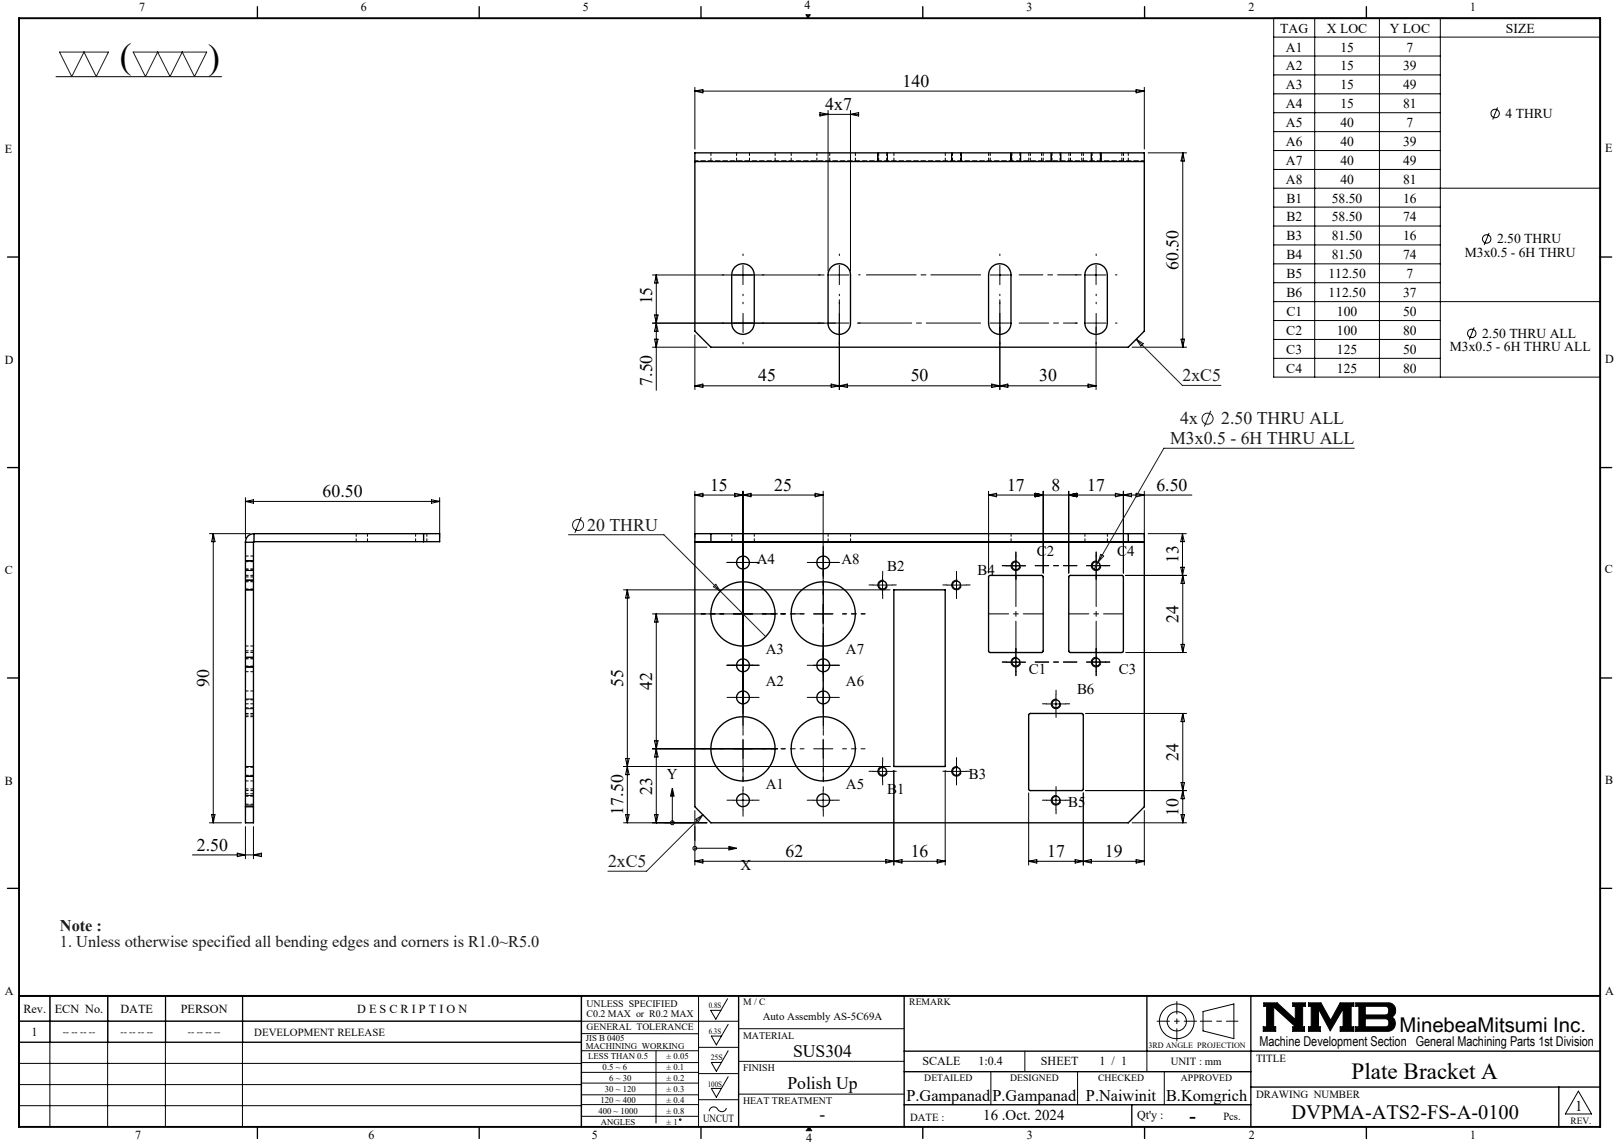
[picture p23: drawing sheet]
<svg xmlns="http://www.w3.org/2000/svg" width="420mm" height="297mm" viewBox="0 0 420 297" stroke-linecap="round" stroke-linejoin="round" font-family="sans-serif">
<defs><g id="words">
<g font-size="9.2">
<text x="31.1" y="17.7">(</text>
<text x="54" y="17.8">)</text>
</g>
<text font-size="6" x="350.9" y="280">Plate Bracket A</text>
<g font-size="5.3">
<text x="363.3" y="267.7">MinebeaMitsumi Inc.</text>
<text x="335.2" y="290.4">DVPMA-ATS2-FS-A-0100</text>
</g>
<text font-size="4.9" x="308.8" y="290.9">-</text>
<g font-size="4.6">
<text x="234.3" y="22.5">140</text>
<text x="214.2" y="28.5">4x7</text>
<text x="305.9" y="70" transform="rotate(-90 305.9 70)">60.50</text>
<text x="169.3" y="79" transform="rotate(-90 169.3 79)">15</text>
<text x="169.3" y="100.1" transform="rotate(-90 169.3 100.1)">7.50</text>
<text x="196.8" y="99">45</text>
<text x="236.4" y="99">50</text>
<text x="269.7" y="99">30</text>
<text x="83.7" y="129">60.50</text>
<text x="184.3" y="127.3">15</text>
<text x="201" y="127.3">25</text>
<text x="261.4" y="127.3">17</text>
<text x="273" y="127.3">8</text>
<text x="282.2" y="127.3">17</text>
<text x="300.2" y="127.3">6.50</text>
<text x="305.9" y="146.1" transform="rotate(-90 305.9 146.1)">13</text>
<text x="305.9" y="161.5" transform="rotate(-90 305.9 161.5)">24</text>
<text x="54.3" y="178.2" transform="rotate(-90 54.3 178.2)">90</text>
<text x="161.8" y="178.2" transform="rotate(-90 161.8 178.2)">55</text>
<text x="169.3" y="179" transform="rotate(-90 169.3 179)">42</text>
<text x="305.9" y="197.4" transform="rotate(-90 305.9 197.4)">24</text>
<text x="169.3" y="206.1" transform="rotate(-90 169.3 206.1)">23</text>
<text x="161.8" y="211.3" transform="rotate(-90 161.8 211.3)">17.50</text>
<text x="305.9" y="211.5" transform="rotate(-90 305.9 211.5)">10</text>
<text x="51.1" y="220.6">2.50</text>
<text x="203.9" y="222.3">62</text>
<text x="236.4" y="222.3">16</text>
<text x="271.8" y="222.3">17</text>
<text x="286.8" y="222.3">19</text>
<text x="205.9" y="274.1">SUS304</text>
<text x="204.4" y="282.4">Polish Up</text>
<text x="212.8" y="290.6">-</text>
</g>
<g font-size="4.6" fill="#191924">
<text x="306.9" y="98.8">2xC5</text>
<text x="306.4" y="110">4x</text>
<text x="317" y="110">2.50 THRU ALL</text>
<text x="303.7" y="115.1">M3x0.5 - 6H THRU ALL</text>
<text x="152.4" y="137.6">20 THRU</text>
<text x="157.8" y="224.9">2xC5</text>
</g>
<g font-size="4.2" fill="#191924">
<text x="15.6" y="241.5">Note :</text>
<text x="15.6" y="245.7">1. Unless otherwise specified all bending edges and corners is R1.0~R5.0</text>
</g>
<g font-size="4.2">
<text x="235.3" y="285.5">P.Gampanad</text>
<text x="257.6" y="285.5">P.Gampanad</text>
<text x="281.9" y="285.5">P.Naiwinit</text>
<text x="302.7" y="285.5">B.Komgrich</text>
</g>
<g font-size="3.9">
<text x="196.4" y="146.2">A4</text>
<text x="218.4" y="146.2">A8</text>
<text x="230.3" y="148.2">B2</text>
<text x="253.7" y="149.2">B4</text>
<text x="269.2" y="144.2">C2</text>
<text x="290" y="144.2">C4</text>
<text x="198.8" y="169.6">A3</text>
<text x="219.6" y="169.6">A7</text>
<text x="198.8" y="178">A2</text>
<text x="219.6" y="178">A6</text>
<text x="267.1" y="174.9">C1</text>
<text x="290.5" y="174.9">C3</text>
<text x="279.6" y="180.1">B6</text>
<text x="173.1" y="201.9">Y</text>
<text x="251.5" y="202">B3</text>
<text x="198.8" y="204.6">A1</text>
<text x="219.6" y="204.6">A5</text>
<text x="230.3" y="205.8">B1</text>
<text x="277.3" y="209.3">B5</text>
<text x="192.2" y="225.6">X</text>
<text x="255.2" y="290.6">16 .Oct. 2024</text>
<text x="408.9" y="288.2">1</text>
</g>
<g font-size="3.5">
<text x="332.3" y="8.4">TAG</text>
<text x="344.4" y="8.4">X LOC</text>
<text x="360.8" y="8.4">Y LOC</text>
<text x="390.9" y="8.4">SIZE</text>
<text x="333.8" y="13.4">A1</text>
<text x="347.9" y="13.4">15</text>
<text x="365.1" y="13.4">7</text>
<text x="333.8" y="18.2">A2</text>
<text x="333.8" y="23.1">A3</text>
<text x="347.9" y="18.2">15</text>
<text x="347.9" y="23.1">15</text>
<text x="364.2" y="18.2">39</text>
<text x="364.2" y="23.1">49</text>
<text x="333.8" y="28">A4</text>
<text x="347.9" y="28">15</text>
<text x="364.2" y="28">81</text>
<text x="333.8" y="32.9">A5</text>
<text x="347.9" y="32.9">40</text>
<text x="365.1" y="32.9">7</text>
<text x="390.8" y="30.5">4 THRU</text>
<text x="333.8" y="37.8">A6</text>
<text x="347.9" y="37.8">40</text>
<text x="364.2" y="37.8">39</text>
<text x="333.8" y="42.7">A7</text>
<text x="333.8" y="47.6">A8</text>
<text x="347.9" y="42.7">40</text>
<text x="347.9" y="47.6">40</text>
<text x="364.2" y="42.7">49</text>
<text x="364.2" y="47.6">81</text>
<text x="333.9" y="52.6">B1</text>
<text x="345.7" y="52.6">58.50</text>
<text x="364.2" y="52.6">16</text>
<text x="333.9" y="57.4">B2</text>
<text x="345.7" y="57.4">58.50</text>
<text x="364.2" y="57.4">74</text>
<text x="333.9" y="62.3">B3</text>
<text x="345.7" y="62.3">81.50</text>
<text x="364.2" y="62.3">16</text>
<text x="388.6" y="63.1">2.50 THRU</text>
<text x="333.9" y="67.2">B4</text>
<text x="345.7" y="67.2">81.50</text>
<text x="364.2" y="67.2">74</text>
<text x="380.2" y="66.6">M3x0.5 - 6H THRU</text>
<text x="333.9" y="72.1">B5</text>
<text x="333.9" y="77">B6</text>
<text x="344.8" y="72.1">112.50</text>
<text x="344.8" y="77">112.50</text>
<text x="364.2" y="77">37</text>
<text x="365.1" y="72.1">7</text>
<text x="333.9" y="82">C1</text>
<text x="347" y="82">100</text>
<text x="364.2" y="82">50</text>
<text x="333.9" y="86.8">C2</text>
<text x="347" y="86.8">100</text>
<text x="364.2" y="86.8">80</text>
<text x="384.7" y="87.6">2.50 THRU ALL</text>
<text x="333.9" y="91.7">C3</text>
<text x="347" y="91.7">125</text>
<text x="364.2" y="91.7">50</text>
<text x="376.4" y="91.1">M3x0.5 - 6H THRU ALL</text>
<text x="333.9" y="96.6">C4</text>
<text x="347" y="96.6">125</text>
<text x="364.2" y="96.6">80</text>
<text x="326.9" y="271.4">Machine Development Section General Machining Parts 1st Division</text>
</g>
<g font-size="3.2">
<text x="36.1" y="2.9">7</text>
<text x="93.7" y="2.8">6</text>
<text x="151.3" y="2.8">5</text>
<text x="208.8" y="2.2">4</text>
<text x="266.5" y="2.8">3</text>
<text x="324.1" y="2.8">2</text>
<text x="381.6" y="2.8">1</text>
<text x="1.3" y="39.8">E</text>
<text x="416.6" y="39.5">E</text>
<text x="1.3" y="94.3">D</text>
<text x="416.6" y="94.1">D</text>
<text x="1.3" y="148.9">C</text>
<text x="416.6" y="148.7">C</text>
<text x="1.3" y="203.6">B</text>
<text x="416.6" y="203.3">B</text>
<text x="416.6" y="258">A</text>
<text x="1.3" y="258.1">A</text>
<text x="6.1" y="262.7">Rev.</text>
<text x="14.2" y="262.7">ECN No.</text>
<text x="31.3" y="262.7">DATE</text>
<text x="46.9" y="262.7">PERSON</text>
<text x="92.7" y="262.7">D E S C R I P T I O N</text>
<text x="8.2" y="268.7">1</text>
<text x="239.4" y="276.2">SCALE</text>
<text x="254" y="276.2">1:0.4</text>
<text x="270.2" y="276.2">SHEET</text>
<text x="285.4" y="276.2">1 / 1</text>
<text x="295.2" y="290.1">Qt'y :</text>
<text x="35.1" y="295.5">7</text>
<text x="95.7" y="295.6">6</text>
<text x="153.6" y="295.6">5</text>
<text x="209.3" y="296.3">4</text>
<text x="266.6" y="295.6">3</text>
<text x="324.2" y="295.6">2</text>
<text x="381.6" y="295.6">1</text>
</g>
<g font-size="2.8">
<text x="66" y="268.6">DEVELOPMENT RELEASE</text>
<text x="198" y="264.5">Auto Assembly AS-5C69A</text>
<text x="326" y="275.4">TITLE</text>
<text x="303.9" y="276.2">UNIT : mm</text>
<text x="326" y="284.7">DRAWING NUMBER</text>
<text x="182.5" y="291.2">UNCUT</text>
<text x="236.3" y="290.7">DATE :</text>
<text x="317.6" y="290.6">Pcs.</text>
</g>
<g font-size="2.6">
<text x="152.2" y="261.3">UNLESS SPECIFIED</text>
<text x="152.2" y="263.7">C0.2 MAX or R0.2 MAX</text>
<text x="192.9" y="269.4">MATERIAL</text>
<text x="192.9" y="277.7">FINISH</text>
<text x="192.9" y="286.3">HEAT TREATMENT</text>
</g>
<g font-size="2.5">
<text x="192.9" y="260.7">M / C</text>
<text x="236" y="260.7">REMARK</text>
<text x="16.3" y="268.5">-- -- -- --</text>
<text x="31.3" y="268.5">-- -- -- --</text>
<text x="48.8" y="268.5">-- -- -- --</text>
<text x="152.3" y="267.3">GENERAL TOLERANCE</text>
<text x="239.9" y="280.5">DETAILED</text>
<text x="262.2" y="280.5">DESIGNED</text>
<text x="285.1" y="280.5">CHECKED</text>
<text x="306.6" y="280.5">APPROVED</text>
<text x="407.7" y="291.5">REV.</text>
</g>
<g font-size="2.3">
<text x="152.1" y="270">JIS B 0405</text>
<text x="152.1" y="272.1">MACHINING WORKING</text>
<text x="152.7" y="274.6">LESS THAN 0.5</text>
<text x="173" y="274.6">± 0.05</text>
<text x="156.4" y="277.4">0.5 ~ 6</text>
<text x="158.1" y="280.3">6 ~ 30</text>
<text x="173" y="277.4">± 0.1</text>
<text x="173" y="280.3">± 0.2</text>
<text x="155.9" y="286">120 ~ 400</text>
<text x="157" y="283.2">30 ~ 120</text>
<text x="173" y="283.2">± 0.3</text>
<text x="173" y="286">± 0.4</text>
<text x="155.3" y="288.9">400 ~ 1000</text>
<text x="155.9" y="291.7">ANGLES</text>
<text x="173" y="288.9">± 0.8</text>
<text x="173" y="291.7">± 1</text>
</g>
<g font-size="2.1">
<text x="184" y="261.5">0.8S</text>
<text x="184" y="268.1">6.3S</text>
<text x="184.5" y="275">25S</text>
<text x="298.1" y="271.8">3RD ANGLE PROJECTION</text>
<text x="183.7" y="281.9">100S</text>
</g>
</g></defs>
<g fill="none" stroke="#000" stroke-width=".26">
<path d="M14.5 19.9h43M209.2 3.8h1.1l-.6 .9zM330.6 4.7h84.8v93.1h-84.8zM330.6 14.5h43.3M330.6 19.4h43.3M330.6 9.6h84.8M341.3 4.7v93.1M358.1 4.7v93.1M373.9 4.7v93.1M180.4 22.6v16.1M180.4 23.6h116.6M180.4 23.6l2.1-.4v.9z"/>
<path d="M212.8 29.7h10.1M212.8 29.2l2.1 .5-2.1 .4zM214.9 28.6v41.7M220.8 28.6v41.7M220.8 29.7l2.1-.5v.9zM227.9 39.6v2.1M230.4 39.6v2.1M247 39.6v2.1M249.5 39.6v2.1M262.4 39.6v2.1M264.9 39.6v2.1M272.9 39.6v2.1"/>
<path d="M275.3 39.6v2.1M283.3 39.6v2.1M285.8 39.6v2.1M294.9 23.2l2.1 .4-2.1 .5zM297 22.6v16.1M298 39.6h10M307 39.6v50.5M307 39.6l.5 2.2h-.9zM330.6 24.3h43.3M330.6 29.2h43.3M330.6 34.1h43.3M330.6 39h43.3"/>
<path d="M388.7 27.9l-1.2 3.1M330.6 44h43.3M330.6 48.8h84.8M330.6 53.7h43.3M330.6 58.6h43.3M169.4 71.3h44.5M170.4 71.3v29.9M170.4 71.3l.4 2.1h-.9zM192.9 68.8v5M215.4 71.3h4.9M217.9 68.8v5M217.9 77.7v23.4"/>
<path d="M257 71.3h5M259.5 68.8v5M259.5 77.7v23.4M282 71.3h5M284.5 68.8v5M330.6 63.5h43.3M330.6 68.4h43.3M330.6 73.3h43.3M330.6 78.2h84.8M386.5 60.4l-1.2 3.1M169.4 83.8h47.5M169.4 90.1h14.1"/>
<path d="M169.9 81.7l.9 4.2h-.9l.9-4.2zM169.9 88h.9l-.4 2.1zM180.4 86.9v14.2M215.8 99.6l2.1 .5-2.1 .4zM257.4 99.6l2.1 .5-2.1 .4zM282.4 99.6l2.1 .5-2.1 .4zM284.5 84.8v16.3M293.9 90.1h14.1M306.6 88h.9l-.5 2.1zM330.6 83.1h43.3M330.6 88h43.3M330.6 93h43.3"/>
<path d="M382.7 84.9l-1.3 3.1M180.4 100.1l2.1-.5v.9zM180.4 100.1h104.1M217.9 100.1l2.1-.5v.9zM259.5 100.1l2.1-.5v.9zM54.4 138.4h10.5M55.4 138.4v75M55.4 138.4l.4 2.1h-.9zM63.7 130.1l2.1-.5v.9zM63.7 129.1v10.6M63.7 130.1h50.4M112 129.6l2.1 .5-2.1 .4z"/>
<path d="M114.1 129.1v10.4M180.4 127.4v12.1M180.4 128.4l2.1-.5v1zM180.4 128.4h33.3M190.7 127.9l2.2 .5-2.2 .5zM192.9 127.4v56M192.9 128.4l2-.5v1zM211.6 127.9l2.1 .5-2.1 .5zM213.7 127.4v56M256.6 128.4h52.8M256.6 127.4v21.3M256.6 128.4l2.1-.5v1z"/>
<path d="M268.7 127.9l2.1 .5-2.1 .5zM270.8 127.4v21.3M277.4 127.4v21.3M277.4 128.4l2.1-.5v1zM289.5 127.9l2.1 .5-2.1 .5zM291.6 127.4v21.3M291.6 128.4l2.1-.5v1zM294.9 127.9l2.1 .5-2.1 .5zM297 127.4v12.1M298 138.4h9.9M307 138.4l.4 2.1h-.9zM307 138.4v10.9"/>
<path d="M63.7 145.5h2.1M63.7 148h2.1M63.7 150.5h2.1M63.7 153h2.1M161.9 153h69.1M162.8 153v60.4M162.8 153l.5 2.1h-.9zM169.4 159.2h32.5M170.4 159.2v54.2M170.4 159.2l.4 2.2h-.9zM190.4 145.9h5M211.2 159.2h5"/>
<path d="M211.2 145.9h5M226.6 151.8h5M229.1 149.3v4.9M229.4 150.5a1.25 1.25 0 0 0-1.5 .9 1.25 1.25 0 0 0 .9 1.5 1.25 1.25 0 0 0 1.5-.8M245.8 151.8h5M248.3 149.3v4.9M248.6 150.5a1.25 1.25 0 0 0-1.5 .9 1.25 1.25 0 0 0 .8 1.5 1.25 1.25 0 0 0 1.6-.8M261.2 146.8h5M263.7 144.2v5.1M264 145.6a1.25 1.25 0 0 0-1.5 .8 1.25 1.25 0 0 0 .9 1.6 1.25 1.25 0 0 0 1.5-.9M284.8 145.6a1.25 1.25 0 0 0-1.5 .9 1.25 1.25 0 0 0 .9 1.5 1.25 1.25 0 0 0 1.6-.9M292.2 149.3h15.8"/>
<path d="M306.5 147.1h.9l-.4 2.2zM307 149.3v20M307 149.3l.5 2h-.9zM63.7 170.5h2.1M63.7 173h2.1M190.4 172.6h5M211.2 172.6h5M261.2 171.8h5M263.7 169.3v4.9M264 170.5a1.25 1.25 0 0 0-1.5 .9 1.25 1.25 0 0 0 .9 1.5 1.25 1.25 0 0 0 1.5-.8M284.8 170.5a1.25 1.25 0 0 0-1.5 .9 1.25 1.25 0 0 0 .9 1.6 1.25 1.25 0 0 0 1.6-.9M292.2 169.3h15.8"/>
<path d="M306.6 167.1h.9l-.5 2.2zM63.7 198.8h2.1M63.7 181.3h2.1M63.7 183.8h2.1M161.9 198.8h69.1M162.4 196.7h.9l-.5 2.1zM162.8 198.8l.5 2.1h-.9zM169.4 194.2h32.5M169.9 192.2h.9l-.4 2zM170.4 194.2l.4 2.2h-.9zM190.4 180.9h5M192.9 191.7v5"/>
<path d="M211.2 194.2h5M211.2 180.9h5M213.7 191.7v5M229.1 197.6v5M229.4 198.9a1.25 1.25 0 0 0-1.5 .8 1.25 1.25 0 0 0 .9 1.6 1.25 1.25 0 0 0 1.5-.9M232 199.8v24.6M245.4 199.8v24.6M248.3 197.6v5M248.6 198.9a1.25 1.25 0 0 0-1.5 .8 1.25 1.25 0 0 0 .8 1.6 1.25 1.25 0 0 0 1.6-.9M271.6 182.6h5M274.1 180.1v5M274.4 181.4a1.25 1.25 0 0 0-1.5 .8 1.25 1.25 0 0 0 .9 1.6 1.25 1.25 0 0 0 1.5-.9"/>
<path d="M281.8 185.1h26.2M307 185.1v28.3M307 185.1l.5 2.1h-.9zM54.4 213.4h8.3M54.9 211.3h.9l-.4 2.1zM63.7 214.4v8.3M63.7 201.3h2.1M63.7 206.3h2.1M63.7 208.8h2.1M65.8 214.4v8.3M161.9 213.4h21.6M162.4 211.3h.9l-.5 2.1z"/>
<path d="M169.9 211.3h.9l-.4 2.1zM174.5 206.5v6.9M174.5 204.4l.5 2.1h-.9zM180.4 210.3v14.1M189.2 219.6l2.1 .4-2.1 .5zM190.4 207.6h5M192.9 205.1v5M211.2 207.6h5M213.7 205.1v5M226.6 200.1h5M245.8 200.1h5M267 205.7v18.7"/>
<path d="M271.6 207.6h5M274.1 205.1v5M274.4 206.4a1.25 1.25 0 0 0-1.5 .9 1.25 1.25 0 0 0 .9 1.5 1.25 1.25 0 0 0 1.5-.9M281.2 205.7v18.7M281.8 205.1h26.2M293.9 213.4h14.1M297 210.3v14.1M306.6 211.3h.9l-.5 2.1zM306.6 203h.9l-.5 2.1zM307 205.1l.5 2.1h-.9zM50 221.8h17.9M61.6 221.3l2.1 .5-2.1 .4z"/>
<path d="M65.8 221.8l2.1-.5v.9zM180.4 220h8.8M180.4 223.4l2.1-.4v.9zM180.4 223.4h65M229.9 223l2.1 .4-2.1 .5zM232 223.4l2.1-.4v.9zM243.3 223l2.1 .4-2.1 .5zM267 223.4h30M267 223.4l2.1-.4v.9zM279.1 223l2.1 .4-2.1 .5zM281.2 223.4l2.1-.4v.9zM294.9 223l2.1 .4-2.1 .5z"/>
<path d="M13 258.3l-.1 34M27.9 258.3v34M28 258.3v12M42.9 258.3v34M43 258.3v12M62.9 258.3v34M63 258.3v12M181.3 258.3v34M188.9 259l-3.1 5.4-1.3-2.3h2.6M4.9 264.9h186.8M4.9 275.8h146M5 270.3v-12h146l-.1 34"/>
<path d="M5 264.9h146M150.9 278.2h30.4M150.9 275.6h30.4M150.9 272.6h30.4M150.9 268.1h30.4M151 270.3l-146.1 .1M170.3 272.6v18.7M181.3 271.7h10.4M181.3 278.5h10.4M189 272.6l-3.1 5.3-1.3-2.3h2.7M189 279.3l-3.1 5.3-1.3-2.3h2.7M189 265.7l-3.1 5.3-1.3-2.3h2.7"/>
<path d="M191.7 266.8h43M191.7 275.3h43M257.2 278v8.6M266 272.7v5.3M279.7 278v8.6M297.7 272.7v5.3M302.2 278v8.6M312.3 262.4l8-2v9l-8-2zM328 260.1h3.5l4.7 4.3v-3.4h-.6v-.9h3.2v.9h-.7v5.3h.5v1.2h-3v-1.2h.7l-5.7-5.1v5.1h.6v1.2h-3.3v-1.2h.9v-5.3h-.8zM339.7 260.1h3.2l2.5 4.6 2.5-4.6h3.5v.9h-.7v5.3h.7v1.2h-3.5v-1.2h.8v-4.6l-3.4 5.7-3-5.7v4.6h.4v1.2h-3v-1.2h.7v-5.3h-.7zM351.9 260.1h8.4a1.97 1.97 0 0 1 1.9 1.5 1.97 1.97 0 0 1-.9 2.2 2.03 2.03 0 0 1 .8 2.2 2.03 2.03 0 0 1-1.8 1.5h-8.4v-1.2h.8v-5.3h-.8zM354.4 261h5.4l.6 .5v1.2l-.4 .5-.3 .1h-5.3z"/>
<path d="M354.4 264.3h5.4l.6 .4 .1 1-.2 .4-.4 .2h-5.5zM4.9 281.3h146M4.9 286.8h146M150.9 280.9h30.4M150.9 286.5h30.4M150.9 284h30.4M150.9 289.6h30.4M181.3 285.3h10.4M188.6 287.4a1.29 1.29 0 0 1-1.2 1 1.29 1.29 0 0 1-1.3-.9 1.14 1.14 0 0 0-1.3-.3 1.14 1.14 0 0 0-.7 1.1M191.7 283.8h43M210 292.3l.7 1M409.7 283l3.4 6h-6.8z"/>
<circle cx="388.1" cy="29.4" r="1.1"/>
<circle cx="385.9" cy="62" r="1.09"/>
<circle cx="382" cy="86.5" r="1.09"/>
<circle cx="174.5" cy="213.4" r=".5"/>
<circle cx="180.4" cy="220" r=".5"/>
<circle cx="305.5" cy="264.9" r="2.51"/>
<circle cx="305.5" cy="264.9" r="4.5"/>
<circle cx="176.6" cy="290.4" r=".2"/>
</g>
<path d="M311.6 264.9h9.7" fill="none" stroke="#000" stroke-width=".26" stroke-dasharray="15.2 1.3 1.3 1.3" stroke-dashoffset="12.3"/>
<path d="M305.5 259.8v10.2M300.4 264.9h10.2" fill="none" stroke="#000" stroke-width=".26" stroke-dasharray="15.2 1.3 1.3 1.3" stroke-dashoffset="12"/>
<g fill="none" stroke="#000" stroke-width=".35">
<path d="M66.8 1.7v3M124.4 1.7v3M182 1.7v3M239.5 1.7v3M297.1 1.7v3M354.7 1.7v3M180.4 41.9v-2.3h116.6v2.3M180.4 41.9v44l4.1 4.2h108.4l4.1-4.2v-44M180.4 41.9h116.6M1.9 66.7h3M190.8 69.2a2.94 2.94 0 0 1 3.2-.6 2.94 2.94 0 0 1 1.8 2.7v12.5a2.93 2.93 0 0 1-2.9 2.9 2.93 2.93 0 0 1-3-2.9v-12.5a2.87 2.87 0 0 1 .9-2.1zM215.8 69.2a2.91 2.91 0 0 1 3.2-.6 2.91 2.91 0 0 1 1.8 2.7v12.5a2.91 2.91 0 0 1-2.9 2.9 2.91 2.91 0 0 1-3-2.9v-12.5a2.87 2.87 0 0 1 .9-2.1z"/>
<path d="M257.5 69.2a2.91 2.91 0 0 1 3.1-.6 2.91 2.91 0 0 1 1.8 2.7v12.5a2.91 2.91 0 0 1-2.9 2.9 2.91 2.91 0 0 1-2.9-2.9v-12.5a2.87 2.87 0 0 1 .9-2.1zM282.5 69.2a2.91 2.91 0 0 1 3.2-.6 2.91 2.91 0 0 1 1.7 2.7v12.5a2.91 2.91 0 0 1-2.9 2.9 2.91 2.91 0 0 1-2.9-2.9v-12.5a2.87 2.87 0 0 1 .9-2.1zM415.4 66.7h3M1.9 121.3h3M65.9 138.4a2.17 2.17 0 0 0-2.2 2.2M65.9 138.4h48.2v2.1h-48.2M65.9 138.4v2.1M110 138.4v2.1M184.5 138.4v2.1M292.9 138.4v2.1M415.4 121.3h3M63.7 140.6h2.1"/>
<path d="M63.7 140.6v72.8h2.1v-72.8M65.9 140.5l-.1 .1M180.4 140.5v.1M180.4 140.5v-2.1h116.6v2.1M180.4 140.6v68.7l4.1 4.1h108.4l4.1-4.1v-68.7M180.4 140.5h116.6M180.4 140.6h116.6M232 153h13.4v45.8h-13.4zM256.7 149.4l13.7-.1 .3 .1 .1 19.4-.2 .4-13.6 .1-.3-.2zM277.6 149.4h13.9l.1 19.5-.2 .3-13.6 .1-.3-.3-.1-19.3zM297 140.5v.1M1.9 175.9h3"/>
<path d="M415.4 175.9h3M267.2 185.1h13.6l.3 .2 .1 19.4-.2 .4h-13.7l-.2-.2-.1-19.5zM63.7 209.3h2.1M1.9 230.4h3M415.4 230.4h3M150.9 258.3v34M191.7 258.3v34M234.7 258.3v34M297.7 258.3v14.4M324.7 258.3v34M234.7 272.7h180.7M234.7 278h90"/>
<path d="M66.8 292.3v3M124.4 292.3v3M182 292.3v3M234.7 286.6h90M239.5 292.3v3M293.8 286.6v5.7M297.1 292.3v3M324.7 282h90.7M354.7 292.3v3M404.6 282v10.3"/>
<circle cx="192.9" cy="145.9" r="1.66"/>
<circle cx="192.9" cy="159.3" r="8.3"/>
<circle cx="213.7" cy="145.9" r="1.67"/>
<circle cx="213.7" cy="159.3" r="8.3"/>
<circle cx="229.1" cy="151.8" r="1.04"/>
<circle cx="248.3" cy="151.8" r="1.04"/>
<circle cx="263.7" cy="146.8" r="1.04"/>
<circle cx="284.5" cy="146.8" r="1.04"/>
<circle cx="192.9" cy="172.6" r="1.67"/>
<circle cx="213.7" cy="172.6" r="1.68"/>
<circle cx="263.7" cy="171.7" r="1.04"/>
<circle cx="284.5" cy="171.7" r="1.04"/>
<circle cx="192.9" cy="180.9" r="1.66"/>
<circle cx="192.9" cy="194.3" r="8.3"/>
<circle cx="213.7" cy="180.9" r="1.67"/>
<circle cx="213.7" cy="194.3" r="8.3"/>
<circle cx="274.1" cy="182.6" r="1.04"/>
<circle cx="192.9" cy="207.6" r="1.66"/>
<circle cx="213.7" cy="207.6" r="1.67"/>
<circle cx="229.1" cy="200.1" r="1.04"/>
<circle cx="248.3" cy="200.1" r="1.04"/>
<circle cx="274.1" cy="207.6" r="1.04"/>
</g>
<path d="M4.9 4.7h410.5v287.6h-410.5zM4.9 258.3h410.5" fill="none" stroke="#000" stroke-width=".5"/>
<path d="M210 292.3l-.7 1h1.4" fill="none" stroke="#00f" stroke-width=".26"/>
<g fill="#000">
<path d="M210 292.3l.7 1h-1.4z"/>
<path d="M209.2 3.8l.5 .9 .6-.9zM328 260.1v.9h.8v5.3h-.9v1.2h3.3v-1.2h-.6v-5.1l5.7 5.1h-.7v1.2h3v-1.2h-.5v-5.3h.7v-.9h-3.2v.9h.6v3.4l-4.7-4.3zM351.9 260.1v.9h.8v5.3h-.8v1.2h8.6l.7-.2 .6-.5 .4-.8v-.8l-.3-.8-.6-.6 .8-.8 .2-1.3-.5-.9-.5-.5-.6-.2zM354.4 264.3h5.4l.6 .4 .1 1-.6 .6h-5.5zM354.4 261l5.5 .1 .5 .5v1.1l-.3 .5-.3 .1h-5.4zM339.7 260.1v.9h.7v5.3h-.7v1.2h3v-1.2h-.4v-4.6l3 5.7 3.4-5.7v4.6h-.8v1.2h3.5v-1.2h-.7v-5.3h.7v-.9h-3.5l-2.5 4.6-2.5-4.6z" fill-rule="evenodd"/>
</g>
<g fill="none" stroke="#191924" stroke-width=".26">
<path d="M15.5 13.5h12.7l-3.2 6.4-3.2-6.4-3.2 6.4zM34.6 13.5h19.1l-3.2 6.4-3.2-6.4-3.2 6.4-3.2-6.4-3.2 6.4zM295 88l1.8 1.1-.7 .7zM295 88l11.9 12h10M314.3 106.5l-1.7 4.1M351.5 116.3h-49.4l-17.1 29.5M147.6 138.7h24.7l26.5 26.4M150.9 134.1l-1.7 4.1M185.8 151.5l1.2 1.8-1.8-1.1zM285 145.8l-1 1.8M285.7 143.8l.8 .4-1.5 1.6zM180.6 212.5l1.9-1.2-1.2 1.8z"/>
<path d="M182.5 211.3l-14.7 14.7h-10"/>
<circle cx="313.5" cy="108.6" r="1.43"/>
<circle cx="150.1" cy="136.2" r="1.43"/>
</g>
<g fill="none" stroke="#000" stroke-width=".26" stroke-dasharray="15.2 1.3 1.3 1.3">
<path d="M187.9 71.3h-.4M192.9 66.3v-.4M192.9 76.3v.4M192.9 78.8v-.4M197.9 71.3h.4M212.9 71.3h-.4M217.9 76.3v.4M217.9 66.3v-.4M217.9 78.8v-.4M222.9 71.3h.4M259.5 76.3v.4M259.5 66.3v-.4"/>
<path d="M259.5 78.8v-.4M279.5 71.3h-.4M284.5 66.3v-.4M284.5 76.3v.4M284.5 78.8v-.4M289.5 71.3h.5M187.9 83.8h-.4M192.9 83.8v-2.5M192.9 83.8h-2.5M192.9 83.8v2.5M192.9 83.8h2.5M192.9 88.8v.4"/>
<path d="M197.9 83.8h.4M212.9 83.8h-.4M217.9 83.8v2.5M217.9 83.8h2.5M217.9 83.8v-2.5M217.9 83.8h-2.5M217.9 88.8v.4M222.9 83.8h.4M259.5 83.8v2.5M259.5 83.8h2.5M259.5 83.8v-2.5M259.5 83.8h-2.5"/>
<path d="M259.5 88.8v.4M279.5 83.8h-.4M284.5 83.8v-2.5M284.5 83.8h-2.5M284.5 83.8v2.5M284.5 83.8h2.5M284.5 88.8v.4M289.5 83.8h.5M190.4 145.9h-1.7M192.9 143.4v-1.7M192.9 148.4v1.7M192.9 159.2v-2.5"/>
<path d="M192.9 159.2h-2.5M192.9 159.2v2.5M192.9 159.2h2.5M192.9 145.9v-2.5M192.9 145.9h-2.5M192.9 145.9v2.5M192.9 145.9h2.5M195.4 145.9h1.6M211.2 145.9h-1.7M213.7 143.4v-1.7M213.7 148.4v1.7M213.7 159.2v-2.5"/>
<path d="M213.7 159.2h-2.5M213.7 159.2v2.5M213.7 159.2h2.5M213.7 145.9v-2.5M213.7 145.9h-2.5M213.7 145.9v2.5M213.7 145.9h2.5M216.2 145.9h1.7M226.6 151.7h-1M229.1 149.2v-1M229.1 154.2v1.1M231.6 151.7h1.1"/>
<path d="M245.8 151.7h-1M248.3 149.2v-1M248.3 154.2v1.1M250.8 151.7h1M261.2 146.7h-1M263.7 144.2v-1M263.7 149.2v1.1M284.5 146.7v-2.5M284.5 146.7h-2.5M284.5 146.7v2.5M284.5 146.7h2.5M284.5 144.2v-1"/>
<path d="M284.5 149.2v1.1M287 146.7h1.1M190.4 172.6h-1.7M192.9 170.1v-1.7M192.9 175.1v1.6M192.9 172.6v-2.5M192.9 172.6h-2.5M192.9 172.6v2.5M192.9 172.6h2.5M195.4 172.6h1.6M211.2 172.6h-1.7M213.7 170.1v-1.7"/>
<path d="M213.7 175.1v1.6M213.7 172.6v-2.5M213.7 172.6h-2.5M213.7 172.6v2.5M213.7 172.6h2.5M216.2 172.6h1.7M261.2 171.7h-1M263.7 169.2v-1M263.7 174.2v1.1M284.5 171.7v-2.5M284.5 171.7h-2.5M284.5 171.7v2.5"/>
<path d="M284.5 171.7h2.5M284.5 169.2v-1M284.5 174.2v1.1M287 171.7h1.1M190.4 180.9h-1.7M192.9 183.4v1.7M195.4 180.9h1.6M211.2 180.9h-1.7M213.7 183.4v1.7M216.2 180.9h1.7M229.1 197.6v-1.1M248.3 197.6v-1.1"/>
<path d="M271.6 182.6h-1M274.1 180.1v-1.1M274.1 185.1v1M276.6 182.6h1.1M190.4 207.6h-1.7M192.9 210.1v1.6M195.4 207.6h1.6M211.2 207.6h-1.7M213.7 210.1v1.6M216.2 207.6h1.7M226.6 200.1h-1M229.1 202.6v1"/>
<path d="M231.6 200.1h1.1M245.8 200.1h-1M248.3 202.6v1M250.8 200.1h1M271.6 207.6h-1M274.1 205.1v-1.1M274.1 210.1v1M276.6 207.6h1.1"/>
</g>
<path d="M197.9 159.2h10.8M268.7 146.7h10.8M268.7 171.7h10.8" fill="none" stroke="#000" stroke-width=".26" stroke-dasharray="15.2 1.3 1.3 1.3" stroke-dashoffset="11.7"/>
<g fill="none" stroke="#000" stroke-width=".26" stroke-dasharray="15.2 1.3 1.3 1.3" stroke-dashoffset="14.2">
<path d="M187.9 159.2h-5.9M192.9 154.2v-5.8M197.9 159.2h5.8M208.7 159.2h-5.8M213.7 154.2v-5.8M218.7 159.2h5.8M192.9 164.2v5.9M213.7 164.2v5.9M187.9 194.2h-5.9M192.9 199.2v5.9M197.9 194.2h5.8M208.7 194.2h-5.8"/>
<path d="M213.7 199.2v5.9M218.7 194.2h5.8"/>
</g>
<path d="M192.9 175.9v-25M213.7 175.9v-25M192.9 189.2v-25M213.7 189.2v-25M192.9 202.6v-25M213.7 202.6v-25" fill="none" stroke="#000" stroke-width=".26" stroke-dasharray="15.2 1.3 1.3 1.3" stroke-dashoffset="4.6"/>
<path d="M264.5 71.3h16.2" fill="none" stroke="#000" stroke-width=".26" stroke-dasharray="15.2 1.3 1.3 1.3" stroke-dashoffset="9.1"/>
<path d="M254.5 71.3h-29.6" fill="none" stroke="#000" stroke-width=".26" stroke-dasharray="15.2 1.3 1.3 1.3" stroke-dashoffset="2.3"/>
<path d="M264.5 83.8h15.2" fill="none" stroke="#000" stroke-width=".26" stroke-dasharray="15.2 1.3 1.3 1.3" stroke-dashoffset="7.6"/>
<path d="M254.5 83.8h-32" fill="none" stroke="#000" stroke-width=".26" stroke-dasharray="15.2 1.3 1.3 1.3" stroke-dashoffset="1.1"/>
<path d="M263.7 149.2v20M284.5 149.2v20" fill="none" stroke="#000" stroke-width=".26" stroke-dasharray="15.2 1.3 1.3 1.3" stroke-dashoffset="7.1"/>
<path d="M256.6 159.2h14.2M277.5 159.2h14.1" fill="none" stroke="#000" stroke-width=".26" stroke-dasharray="15.2 1.3 1.3 1.3" stroke-dashoffset="10.1"/>
<path d="M189.2 219.6l2.1 .4-2.1 .5zM174.5 204.4l.5 2.1h-.9z" fill="#000"/>
<g fill="none" stroke="#000" stroke-width=".26" stroke-dasharray="1.3 .6" stroke-dashoffset=".5">
<path d="M184.5 39.6v2.1M191.2 39.6v2.1M205.4 39.6v2.1M212 39.6v2.1M228.1 39.6v2.1M247.3 39.6v2.1M256.6 39.6v2.1M262.7 39.6v2.1M267 39.6v2.1M270.4 39.6v2.1M273.1 39.6v2.1M277.5 39.6v2.1"/>
<path d="M280.8 39.6v2.1M283.5 39.6v2.1M291.2 39.6v2.1M292.9 39.6v2.1M194.5 41.7v-2.1M201.2 41.7v-2.1M215.4 41.7v-2.1M222 41.7v-2.1M230.2 41.7v-2.1M232 41.7v-2.1M245.4 41.7v-2.1M249.3 41.7v-2.1"/>
<path d="M257 41.7v-2.1M264.8 41.7v-2.1M267.5 41.7v-2.1M270.8 41.7v-2.1M275.2 41.7v-2.1M277.9 41.7v-2.1M281.2 41.7v-2.1M285.6 41.7v-2.1M291.6 41.7v-2.1M92.5 138.4v2.1M63.7 149.6h2.1M63.7 147.6h2.1"/>
<path d="M63.7 152.8h2.1M63.7 147.8h2.1M65.8 153h-2.1M65.8 149.2h-2.1M65.8 150.9h-2.1M65.8 144.2h-2.1M65.8 150.7h-2.1M65.8 145.7h-2.1M95.4 140.5v-2.1M107.9 140.5v-2.1M110.8 140.5v-2.1M190 140.5v-2.1"/>
<path d="M195.8 140.5v-2.1M215 140.5v-2.1M220.8 140.5v-2.1M256.6 140.5v-2.1M262.5 140.5v-2.1M281.6 140.5v-2.1M287.5 140.5v-2.1M63.7 169.2h2.1M63.7 167.6h2.1M63.7 174.2h2.1M63.7 172.8h2.1M65.8 168.8h-2.1"/>
<path d="M65.8 179.2h-2.1M65.8 170.9h-2.1M65.8 170.7h-2.1M63.7 185.5h2.1M63.7 182.6h2.1M63.7 183.6h2.1M65.8 198.8h-2.1M65.8 185.1h-2.1M65.8 185.9h-2.1M65.8 199h-2.1M65.8 181.5h-2.1M63.7 205.1h2.1"/>
<path d="M63.7 202.6h2.1M63.7 201.1h2.1M63.7 208.6h2.1M65.8 204.6h-2.1M65.8 205.9h-2.1M65.8 206.5h-2.1"/>
</g>
<path d="M180.4 41.7h116.6" fill="none" stroke="#000" stroke-width=".26" stroke-dasharray="1.3 .6" stroke-dashoffset=".4"/>
<use href="#words"/>
</svg>
